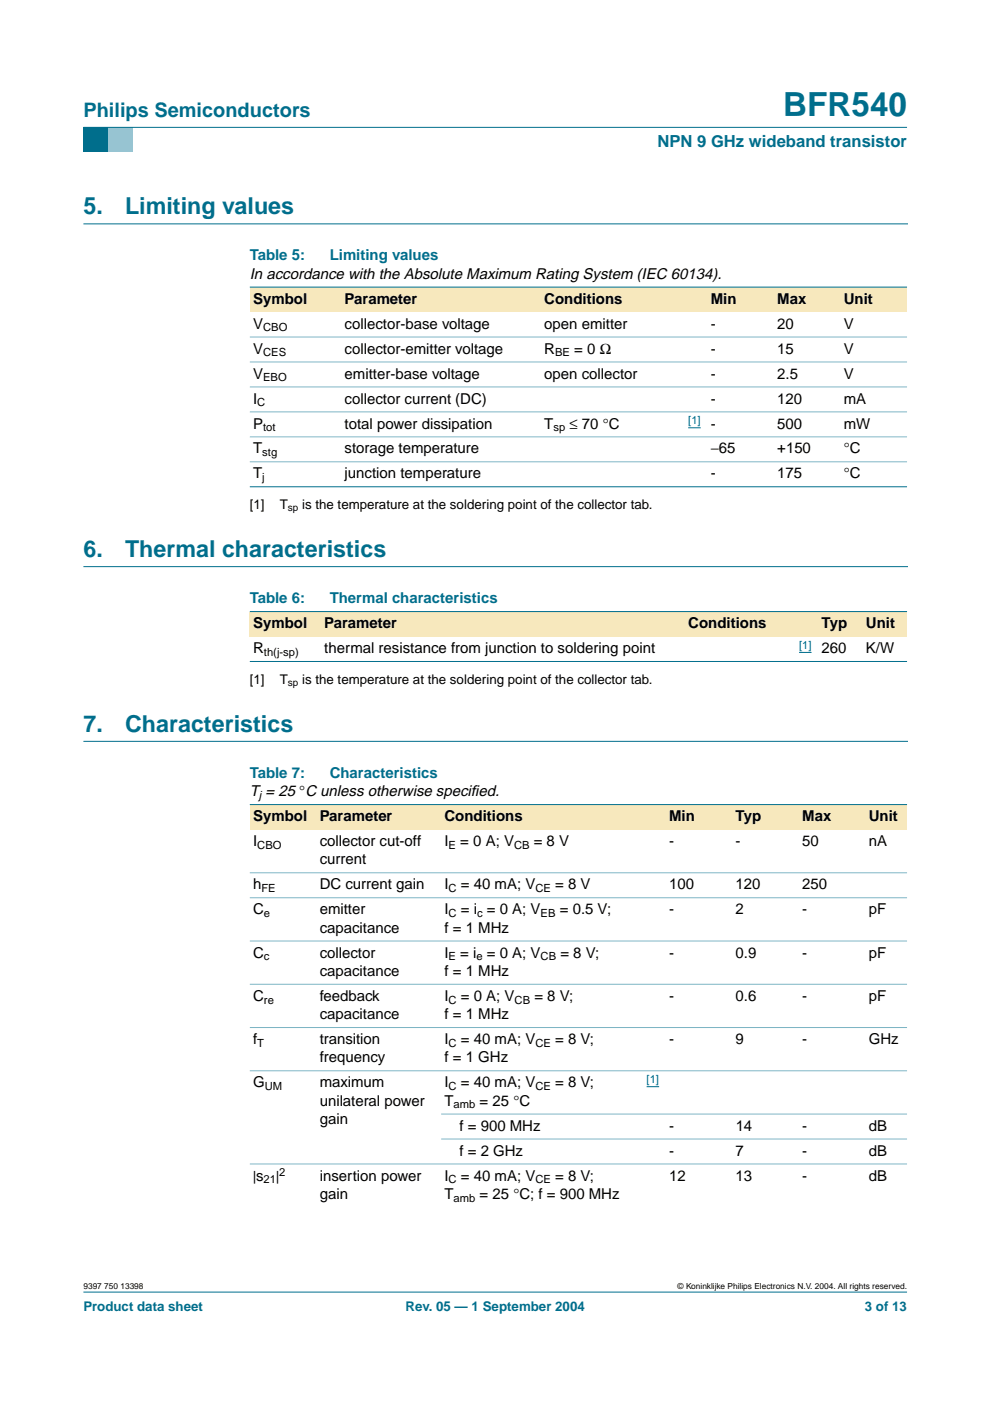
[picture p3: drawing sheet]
<svg xmlns="http://www.w3.org/2000/svg" width="210mm" height="297mm" viewBox="0 0 210 297" stroke-linecap="round" stroke-linejoin="round" font-family="sans-serif">
<defs><g id="words">
<text font-size="7.1" fill="#006e8c" x="166" y="24.7">BFR540</text>
<g font-size="4.9" fill="#006e8c">
<text x="17.7" y="45.5">5.</text>
<text x="26.5" y="45.5">Limiting values</text>
<text x="17.7" y="118.1">6.</text>
<text x="26.5" y="118.1">Thermal characteristics</text>
<text x="17.7" y="155.2">7.</text>
<text x="26.5" y="155.2">Characteristics</text>
</g>
<text font-size="4.2" fill="#006e8c" x="17.7" y="24.9">Philips Semiconductors</text>
<text font-size="3.5" fill="#006e8c" x="139.4" y="31.1">NPN 9 GHz wideband transistor</text>
<g font-size="3.2" fill="#006e8c">
<text x="53" y="55.2">Table 5:</text>
<text x="69.9" y="55.2">Limiting values</text>
<text x="53" y="127.9">Table 6:</text>
<text x="69.9" y="127.9">Thermal characteristics</text>
<text x="53" y="164.9">Table 7:</text>
<text x="69.9" y="164.9">Characteristics</text>
</g>
<g font-size="3.2">
<text x="53" y="59.1">In accordance with the Absolute Maximum Rating System (IEC 60134).</text>
<text x="53.7" y="64.4">Symbol</text>
<text x="73.1" y="64.4">Parameter</text>
<text x="115.4" y="64.4">Conditions</text>
<text x="150.7" y="64.4">Min</text>
<text x="164.8" y="64.4">Max</text>
<text x="178.9" y="64.4">Unit</text>
<text x="53.7" y="69.7">V</text>
<text x="73.1" y="69.7">collector-base voltage</text>
<text x="115.4" y="69.7">open emitter</text>
<text x="150.7" y="69.7">-</text>
<text x="164.8" y="69.7">20</text>
<text x="178.9" y="69.7">V</text>
<text x="53.7" y="75">V</text>
<text x="73.1" y="75">collector-emitter voltage</text>
<text x="115.4" y="75">R</text>
<text x="121.8" y="75">= 0 Ω</text>
<text x="150.7" y="75">-</text>
<text x="164.8" y="75">15</text>
<text x="178.9" y="75">V</text>
<text x="53.7" y="80.3">V</text>
<text x="73.1" y="80.3">emitter-base voltage</text>
<text x="115.4" y="80.3">open collector</text>
<text x="150.7" y="80.3">-</text>
<text x="164.8" y="80.3">2.5</text>
<text x="178.9" y="80.3">V</text>
<text x="53.7" y="85.6">I</text>
<text x="73.1" y="85.6">collector current (DC)</text>
<text x="150.7" y="85.6">-</text>
<text x="164.8" y="85.6">120</text>
<text x="178.9" y="85.6">mA</text>
<text x="53.7" y="90.9">P</text>
<text x="73.1" y="90.9">total power dissipation</text>
<text x="115.4" y="90.9">T</text>
<text x="120.7" y="90.9">≤ 70 °C</text>
<text x="150.7" y="90.9">-</text>
<text x="164.8" y="90.9">500</text>
<text x="178.9" y="90.9">mW</text>
<text x="53.7" y="96.1">T</text>
<text x="53.7" y="101.4">T</text>
<text x="73.1" y="96.1">storage temperature</text>
<text x="73.1" y="101.4">junction temperature</text>
<text x="150.7" y="96.1">−65</text>
<text x="150.7" y="101.4">-</text>
<text x="164.8" y="101.4">175</text>
<text x="164.8" y="96.1">+150</text>
<text x="178.9" y="96.1">°C</text>
<text x="178.9" y="101.4">°C</text>
<text x="53.7" y="133.2">Symbol</text>
<text x="68.7" y="133.2">Parameter</text>
<text x="145.9" y="133.2">Conditions</text>
<text x="174.2" y="133.2">Typ</text>
<text x="183.6" y="133.2">Unit</text>
<text x="53.7" y="138.5">R</text>
<text x="68.7" y="138.5">thermal resistance from junction to soldering point</text>
<text x="174.2" y="138.5">260</text>
<text x="183.6" y="138.5">K/W</text>
<text x="53" y="168.8">T = 25 °C unless otherwise specif</text>
<text x="99.9" y="168.8">ied.</text>
<text x="53.7" y="174.1">Symbol</text>
<text x="53.7" y="179.4">I</text>
<text x="67.8" y="174.1">Parameter</text>
<text x="67.8" y="179.4">collector cut-off</text>
<text x="94.2" y="179.4">I</text>
<text x="94.2" y="174.1">Conditions</text>
<text x="97.6" y="179.4">= 0 A; V</text>
<text x="113.2" y="179.4">= 8 V</text>
<text x="141.9" y="179.4">-</text>
<text x="141.9" y="174.1">Min</text>
<text x="156" y="179.4">-</text>
<text x="156" y="174.1">Typ</text>
<text x="170.1" y="179.4">50</text>
<text x="170.1" y="174.1">Max</text>
<text x="184.2" y="179.4">nA</text>
<text x="184.2" y="174.1">Unit</text>
<text x="67.8" y="183.3">current</text>
<text x="53.7" y="188.6">h</text>
<text x="67.8" y="188.6">DC current gain</text>
<text x="94.2" y="188.6">I</text>
<text x="97.7" y="188.6">= 40 mA; V</text>
<text x="117.7" y="188.6">= 8 V</text>
<text x="141.9" y="188.6">100</text>
<text x="156" y="188.6">120</text>
<text x="170.1" y="188.6">250</text>
<text x="53.7" y="193.9">C</text>
<text x="67.8" y="193.9">emitter</text>
<text x="67.8" y="197.7">capacitance</text>
<text x="94.2" y="193.9">I</text>
<text x="94.2" y="197.7">f = 1 MHz</text>
<text x="97.7" y="193.9">= i = 0 A; V</text>
<text x="118.7" y="193.9">= 0.5 V;</text>
<text x="141.9" y="193.9">-</text>
<text x="156" y="193.9">2</text>
<text x="170.1" y="193.9">-</text>
<text x="184.2" y="193.9">pF</text>
<text x="53.7" y="203">C</text>
<text x="67.8" y="203">collector</text>
<text x="94.2" y="203">I</text>
<text x="97.6" y="203">= i = 0 A; V</text>
<text x="118.8" y="203">= 8 V;</text>
<text x="141.9" y="203">-</text>
<text x="156" y="203">0.9</text>
<text x="170.1" y="203">-</text>
<text x="184.2" y="203">pF</text>
<text x="67.8" y="206.9">capacitance</text>
<text x="94.2" y="206.9">f = 1 MHz</text>
<text x="53.7" y="212.2">C</text>
<text x="67.8" y="212.2">feedback</text>
<text x="94.2" y="212.2">I</text>
<text x="97.7" y="212.2">= 0 A; V</text>
<text x="113.3" y="212.2">= 8 V;</text>
<text x="141.9" y="212.2">-</text>
<text x="156" y="212.2">0.6</text>
<text x="170.1" y="212.2">-</text>
<text x="184.2" y="212.2">pF</text>
<text x="53.7" y="221.4">f</text>
<text x="67.8" y="216.1">capacitance</text>
<text x="67.8" y="221.4">transition</text>
<text x="94.2" y="221.4">I</text>
<text x="94.2" y="216.1">f = 1 MHz</text>
<text x="97.7" y="221.4">= 40 mA; V</text>
<text x="117.7" y="221.4">= 8 V;</text>
<text x="141.9" y="221.4">-</text>
<text x="156" y="221.4">9</text>
<text x="170.1" y="221.4">-</text>
<text x="184.2" y="221.4">GHz</text>
<text x="67.8" y="225.3">frequency</text>
<text x="94.2" y="225.3">f = 1 GHz</text>
<text x="53.7" y="230.6">G</text>
<text x="67.8" y="230.6">maximum</text>
<text x="94.2" y="230.6">I</text>
<text x="97.7" y="230.6">= 40 mA; V</text>
<text x="117.7" y="230.6">= 8 V;</text>
<text x="67.8" y="234.4">unilateral power</text>
<text x="67.8" y="238.3">gain</text>
<text x="94.2" y="234.4">T</text>
<text x="97.4" y="239.7">f = 900 MHz</text>
<text x="101.7" y="234.4">= 25 °C</text>
<text x="141.9" y="239.7">-</text>
<text x="156" y="239.7">14</text>
<text x="170.1" y="239.7">-</text>
<text x="184.2" y="239.7">dB</text>
<text x="97.4" y="245">f = 2 GHz</text>
<text x="141.9" y="245">-</text>
<text x="156" y="245">7</text>
<text x="170.1" y="245">-</text>
<text x="184.2" y="245">dB</text>
<text x="53.7" y="250.3">|s</text>
<text x="58.5" y="250.3">|</text>
<text x="67.8" y="250.3">insertion power</text>
<text x="94.2" y="250.3">I</text>
<text x="97.7" y="250.3">= 40 mA; V</text>
<text x="117.7" y="250.3">= 8 V;</text>
<text x="141.9" y="250.3">12</text>
<text x="156" y="250.3">13</text>
<text x="170.1" y="250.3">-</text>
<text x="184.2" y="250.3">dB</text>
<text x="67.8" y="254.2">gain</text>
<text x="94.2" y="254.2">T</text>
<text x="101.7" y="254.2">= 25 °C; f = 900 MHz</text>
</g>
<g font-size="2.8">
<text x="53" y="107.9">[1]</text>
<text x="59.3" y="107.9">T</text>
<text x="64.1" y="107.9">is the temperature at the soldering point of the collector tab.</text>
<text x="53" y="145">[1]</text>
<text x="59.3" y="145">T</text>
<text x="64.1" y="145">is the temperature at the soldering point of the collector tab.</text>
</g>
<g font-size="2.8" fill="#006e8c">
<text x="17.7" y="278">Product data sheet</text>
<text x="86" y="278">Rev. 05 — 1 September 2004</text>
<text x="183.4" y="278">3 of 13</text>
</g>
<g font-size="2.4">
<text x="55.8" y="70.3">CBO</text>
<text x="55.8" y="75.6">CES</text>
<text x="117.7" y="75.6">BE</text>
<text x="55.8" y="80.8">EBO</text>
<text x="54.6" y="86.1">C</text>
<text x="55.8" y="91.4">tot</text>
<text x="117.3" y="91.4">sp</text>
<text x="55.6" y="96.7">stg</text>
<text x="55.6" y="102">j</text>
<text x="56" y="139.1">th(j-sp)</text>
<text x="54.9" y="169.4">j</text>
<text x="54.6" y="180">CBO</text>
<text x="95.1" y="180">E</text>
<text x="109" y="180">CB</text>
<text x="55.4" y="189.1">FE</text>
<text x="95.1" y="189.1">C</text>
<text x="113.5" y="189.1">CE</text>
<text x="56" y="194.4">e</text>
<text x="95.1" y="194.4">C</text>
<text x="101.2" y="194.4">c</text>
<text x="114.6" y="194.4">EB</text>
<text x="56" y="203.6">c</text>
<text x="95.1" y="203.6">E</text>
<text x="101" y="203.6">e</text>
<text x="114.6" y="203.6">CB</text>
<text x="56" y="212.8">re</text>
<text x="95.1" y="212.8">C</text>
<text x="109.1" y="212.8">CB</text>
<text x="54.6" y="222">T</text>
<text x="95.1" y="222">C</text>
<text x="113.5" y="222">CE</text>
<text x="56.1" y="231.1">UM</text>
<text x="95.1" y="231.1">C</text>
<text x="113.5" y="231.1">CE</text>
<text x="96.2" y="235">amb</text>
<text x="55.9" y="250.9">21</text>
<text x="59.2" y="249.4">2</text>
<text x="95.1" y="250.9">C</text>
<text x="113.5" y="250.9">CE</text>
<text x="96.2" y="254.8">amb</text>
</g>
<g font-size="2.4" fill="#00f">
<text x="145.9" y="89.9">[1]</text>
<text x="169.4" y="137.5">[1]</text>
<text x="137.1" y="229.6">[1]</text>
</g>
<g font-size="2.1">
<text x="61" y="108.4">sp</text>
<text x="61" y="145.5">sp</text>
</g>
<g font-size="1.8">
<text x="17.7" y="273.4">9397 750 13398</text>
<text x="143.7" y="273.4">© Koninklijke Philips Electronics N.V. 2004. All rights reserved.</text>
</g>
</g></defs>
<path d="M17.7 273.9h174.6z" fill="#006e8c" stroke="#006e8c" stroke-width=".21"/>
<path d="M17.7 27h5.3v5.3h-5.3z" fill-rule="evenodd" fill="#006e8c"/>
<path d="M23 27h5.3v5.3h-5.3z" fill-rule="evenodd" fill="#96c4d6"/>
<path d="M17.7 27h174.6z" fill="#006e8c" stroke="#006e8c" stroke-width=".21"/>
<path d="M17.7 47.5h174.7M17.7 120.1h174.7M17.7 157.2h174.7" fill="none" stroke="#006e8c" stroke-width=".21"/>
<g fill="#f7e8bd">
<path d="M53 60.9h19.4v5.3h-19.4z" fill-rule="evenodd"/>
<path d="M72.4 60.9h42.3v5.3h-42.3z" fill-rule="evenodd"/>
<path d="M114.7 60.9h28.2v5.3h-28.2z" fill-rule="evenodd"/>
<path d="M142.9 60.9h7.1v5.3h-7.1z" fill-rule="evenodd"/>
<path d="M150 60.9h14.1v5.3h-14.1z" fill-rule="evenodd"/>
<path d="M164.1 60.9h14.1v5.3h-14.1z" fill-rule="evenodd"/>
<path d="M178.2 60.9h14.1v5.3h-14.1z" fill-rule="evenodd"/>
</g>
<path d="M145.9 90.7h2.7" fill="none" stroke="#00f" stroke-width=".21"/>
<g fill="#006e8c" stroke="#006e8c" stroke-width=".21">
<path d="M53 60.9h139.3z"/>
<path d="M53 103.2h139.3z"/>
</g>
<g fill="#80b6c6" stroke="#80b6c6" stroke-width=".21">
<path d="M53 71.5h139.3z"/>
<path d="M53 76.7h139.3z"/>
<path d="M53 82h139.3z"/>
<path d="M53 87.3h139.3z"/>
<path d="M53 92.6h139.3z"/>
<path d="M53 97.9h139.3z"/>
</g>
<g fill="#f7e8bd">
<path d="M53 129.7h15v5.3h-15z" fill-rule="evenodd"/>
<path d="M68 129.7h77.2v5.3h-77.2z" fill-rule="evenodd"/>
<path d="M145.2 129.7h20.8v5.3h-20.8z" fill-rule="evenodd"/>
<path d="M166 129.7h7.5v5.3h-7.5z" fill-rule="evenodd"/>
<path d="M173.5 129.7h9.4v5.3h-9.4z" fill-rule="evenodd"/>
<path d="M182.9 129.7h9.4v5.3h-9.4z" fill-rule="evenodd"/>
</g>
<path d="M169.4 138.3h2.7" fill="none" stroke="#00f" stroke-width=".21"/>
<g fill="#006e8c" stroke="#006e8c" stroke-width=".21">
<path d="M53 129.7h139.3z"/>
<path d="M53 140.2h139.3z"/>
</g>
<g fill="#f7e8bd">
<path d="M53 170.6h14.1v5.3h-14.1z" fill-rule="evenodd"/>
<path d="M67.1 170.6h26.4v5.3h-26.4z" fill-rule="evenodd"/>
<path d="M93.5 170.6h40.6v5.3h-40.6z" fill-rule="evenodd"/>
<path d="M134.1 170.6h7.1v5.3h-7.1z" fill-rule="evenodd"/>
<path d="M141.2 170.6h14.1v5.3h-14.1z" fill-rule="evenodd"/>
<path d="M155.3 170.6h14.1v5.3h-14.1z" fill-rule="evenodd"/>
<path d="M169.4 170.6h14.1v5.3h-14.1z" fill-rule="evenodd"/>
<path d="M183.5 170.6h8.8v5.3h-8.8z" fill-rule="evenodd"/>
</g>
<path d="M137.1 230.4h2.6" fill="none" stroke="#00f" stroke-width=".21"/>
<path d="M53 170.6h139.3z" fill="#006e8c" stroke="#006e8c" stroke-width=".21"/>
<g fill="#80b6c6" stroke="#80b6c6" stroke-width=".21">
<path d="M53 185h139.3z"/>
<path d="M53 190.3h139.3z"/>
<path d="M53 199.5h139.3z"/>
<path d="M53 208.7h139.3z"/>
<path d="M53 217.9h139.3z"/>
<path d="M53 227h139.3z"/>
<path d="M93.5 236.2h98.8z"/>
<path d="M93.5 241.5h98.8z"/>
<path d="M53 246.8h139.3z"/>
</g>
<use href="#words"/>
</svg>
